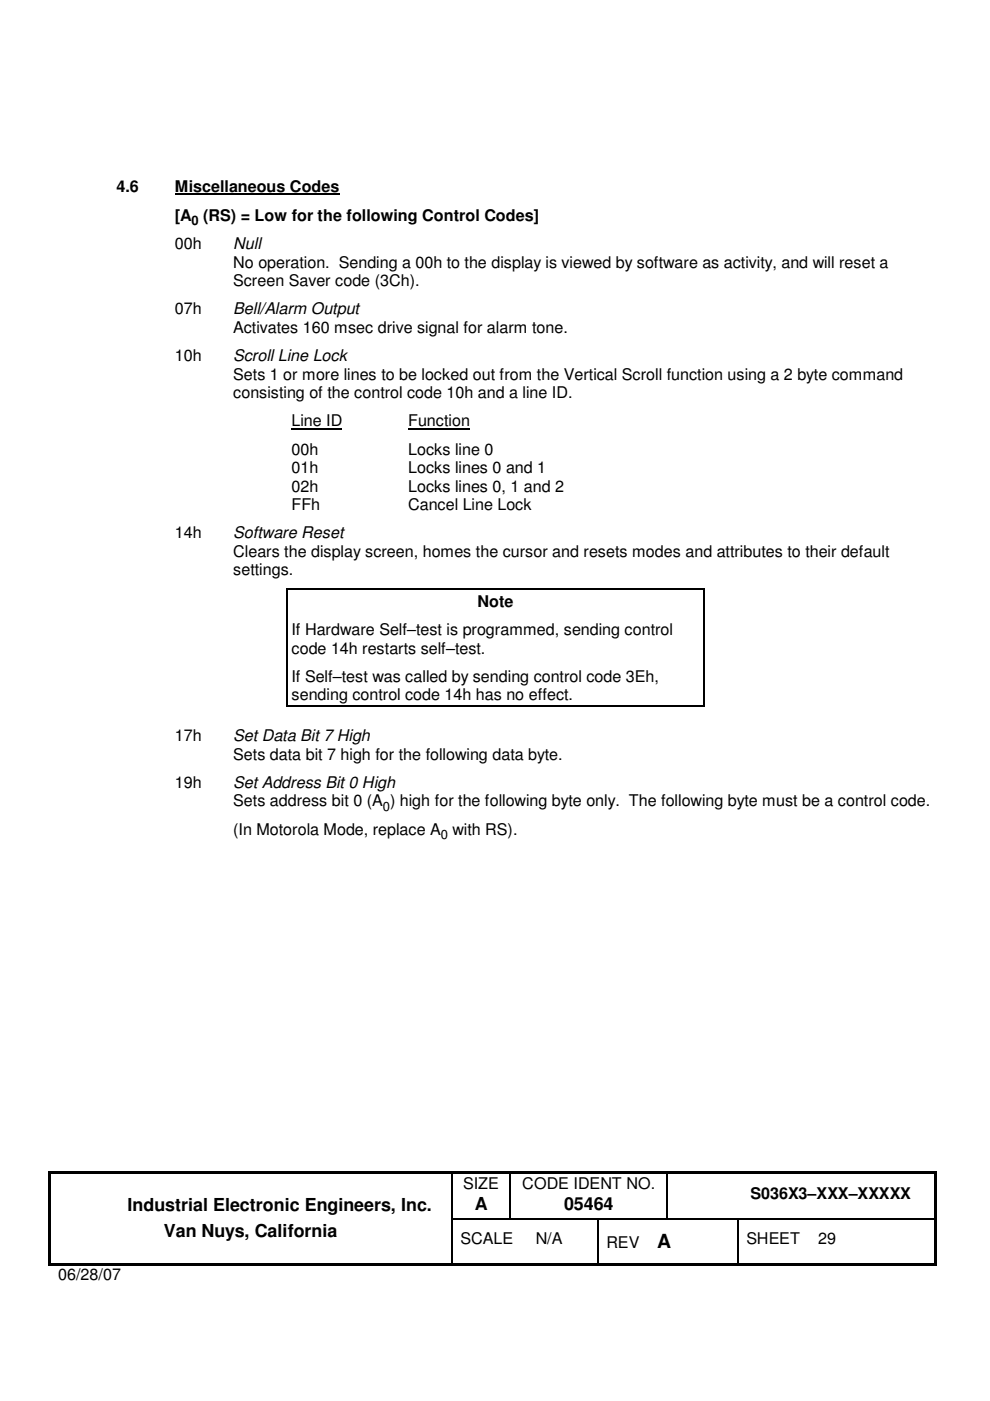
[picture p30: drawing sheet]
<svg xmlns="http://www.w3.org/2000/svg" width="210mm" height="297mm" viewBox="0 0 210 297" stroke-linecap="round" stroke-linejoin="round" font-family="sans-serif">
<defs><g id="words">
<text font-size="4.1" x="139.4" y="264.5">A</text>
<g font-size="3.8">
<text x="27.1" y="256.7">Industrial Electronic Engineers, Inc.</text>
<text x="100.7" y="256.5">A</text>
<text x="119.6" y="256.5">05464</text>
<text x="34.8" y="262.2">Van Nuys, California</text>
</g>
<g font-size="3.4">
<text x="24.7" y="40.6">4.6</text>
<text x="37.1" y="40.6">Miscellaneous Codes</text>
<text x="37.1" y="46.8">[A (RS) = Low for the following Control Codes]</text>
<text x="37.1" y="52.8">00h</text>
<text x="49.4" y="52.8">Null</text>
<text x="49.4" y="56.7">No operation. Sending a 00h to the display is viewed by software as activity, and will reset a</text>
<text x="49.4" y="60.7">Screen Saver code (3Ch).</text>
<text x="37.1" y="66.6">07h</text>
<text x="49.4" y="66.6">Bell/Alarm Output</text>
<text x="49.4" y="70.6">Activates 160 msec drive signal for alarm tone.</text>
<text x="37.1" y="76.6">10h</text>
<text x="49.4" y="76.6">Scroll Line Lock</text>
<text x="49.4" y="80.5">Sets 1 or more lines to be locked out from the Vertical Scroll function using a 2 byte command</text>
<text x="49.4" y="84.5">consisting of the control code 10h and a line ID.</text>
<text x="61.8" y="90.4">Line ID</text>
<text x="86.5" y="90.4">Function</text>
<text x="61.8" y="96.4">00h</text>
<text x="61.8" y="100.3">01h</text>
<text x="86.5" y="96.4">Locks line 0</text>
<text x="86.5" y="100.3">Locks lines 0 and 1</text>
<text x="61.8" y="104.2">02h</text>
<text x="86.5" y="104.2">Locks lines 0, 1 and 2</text>
<text x="61.8" y="108.1">FFh</text>
<text x="86.5" y="108.1">Cancel Line Lock</text>
<text x="37.1" y="114.1">14h</text>
<text x="49.4" y="114.1">Software Reset</text>
<text x="49.4" y="118.1">Clears the display screen, homes the cursor and resets modes and attributes to their default</text>
<text x="49.4" y="122">settings.</text>
<text x="101.3" y="128.7">Note</text>
<text x="61.8" y="134.7">If Hardware Self–test is programmed, sending control</text>
<text x="61.8" y="138.6">code 14h restarts self–test.</text>
<text x="61.8" y="144.6">If Self–test was called by sending control code 3Eh,</text>
<text x="61.8" y="148.5">sending control code 14h has no effect.</text>
<text x="37.1" y="157.1">17h</text>
<text x="49.4" y="157.1">Set Data Bit 7 High</text>
<text x="49.4" y="161">Sets data bit 7 high for the following data byte.</text>
<text x="37.1" y="167">19h</text>
<text x="49.4" y="167">Set Address Bit 0 High</text>
<text x="49.4" y="171">Sets address bit 0 (A ) high for the following byte only. The following byte must be a control code.</text>
<text x="49.4" y="177">(In Motorola Mode, replace A</text>
<text x="95.9" y="177">with RS).</text>
<text x="98.2" y="252.1">SIZE</text>
<text x="110.7" y="252.1">CODE IDENT NO.</text>
<text x="159.1" y="254.3">S036X3–XXX–XXXXX</text>
<text x="97.7" y="263.7">SCALE</text>
<text x="113.6" y="263.7">N/A</text>
<text x="158.2" y="263.7">SHEET</text>
<text x="173.4" y="263.7">29</text>
<text x="128.6" y="264.5">REV</text>
<text x="12.4" y="271.5">06/28/07</text>
</g>
<g font-size="2.8">
<text x="40.6" y="47.8">0</text>
<text x="81.2" y="172">0</text>
<text x="93.5" y="178">0</text>
</g>
</g></defs>
<g fill="#000">
<path d="M60.7 124.8h.3v.2h-.3zM149.1 124.8h.3v.2h-.3zM60.7 149.5h.3v.3h-.3zM149.1 149.5h.3v.3h-.3zM10.2 248.4h.6v.5h-.6zM10.2 248.9h.6v9.4h-.6zM10.2 258.3h.6v.2h-.6zM10.8 248.4h84.9v.5h-84.9zM95.7 248.9h.2zM95.7 248.4h.5v.5h-.5zM95.7 258.3h.2v.2h-.2zM96.2 248.4h11.8v.5h-11.8z"/>
<path d="M108 248.9h.3zM108 248.4h.5v.5h-.5zM108 258.3h.3v.2h-.3zM108.5 248.4h32.9v.5h-32.9zM126.6 258.3h.2v.2h-.2zM141.4 248.9h.2zM141.4 248.4h.5v.5h-.5zM141.4 258.3h.2v.2h-.2zM141.9 248.4h56.3v.5h-56.3zM156.3 258.3h.2v.2h-.2zM198.2 248.4h.4v.5h-.4zM198.2 248.9h.4v9.4h-.4z"/>
<path d="M198.2 258.3h.4v.2h-.4zM10.2 258.5h.6v9.3h-.6zM10.2 267.8h.6v.5h-.6zM10.8 267.8h84.9v.5h-84.9zM95.7 267.8h.5v.5h-.5zM96.2 267.8h30.4v.5h-30.4zM126.6 267.8h.5v.5h-.5zM127.1 267.8h29.2v.5h-29.2zM156.3 267.8h.5v.5h-.5zM156.8 267.8h41.4v.5h-41.4zM198.2 258.5h.4v9.3h-.4zM198.2 267.8h.4v.5h-.4z"/>
</g>
<g fill="none" stroke="#000" stroke-width=".25">
<path d="M61.8 90.9h10.8M86.5 90.9h13.2M60.9 125v24.5M61 124.9h88.1M149.3 125v24.5M61 149.6h88.1M95.8 248.9v9.4M95.8 258.5v9.3M95.9 258.4h12.1M108.2 248.9v9.4M108.3 258.4h18.3M126.7 258.5v9.3"/>
<path d="M126.8 258.4h14.6M141.5 248.9v9.4M141.6 258.4h14.7M156.4 258.5v9.3M156.5 258.4h41.7"/>
</g>
<path d="M37.1 41.2h34.8" fill="none" stroke="#000" stroke-width=".34"/>
<use href="#words"/>
</svg>
